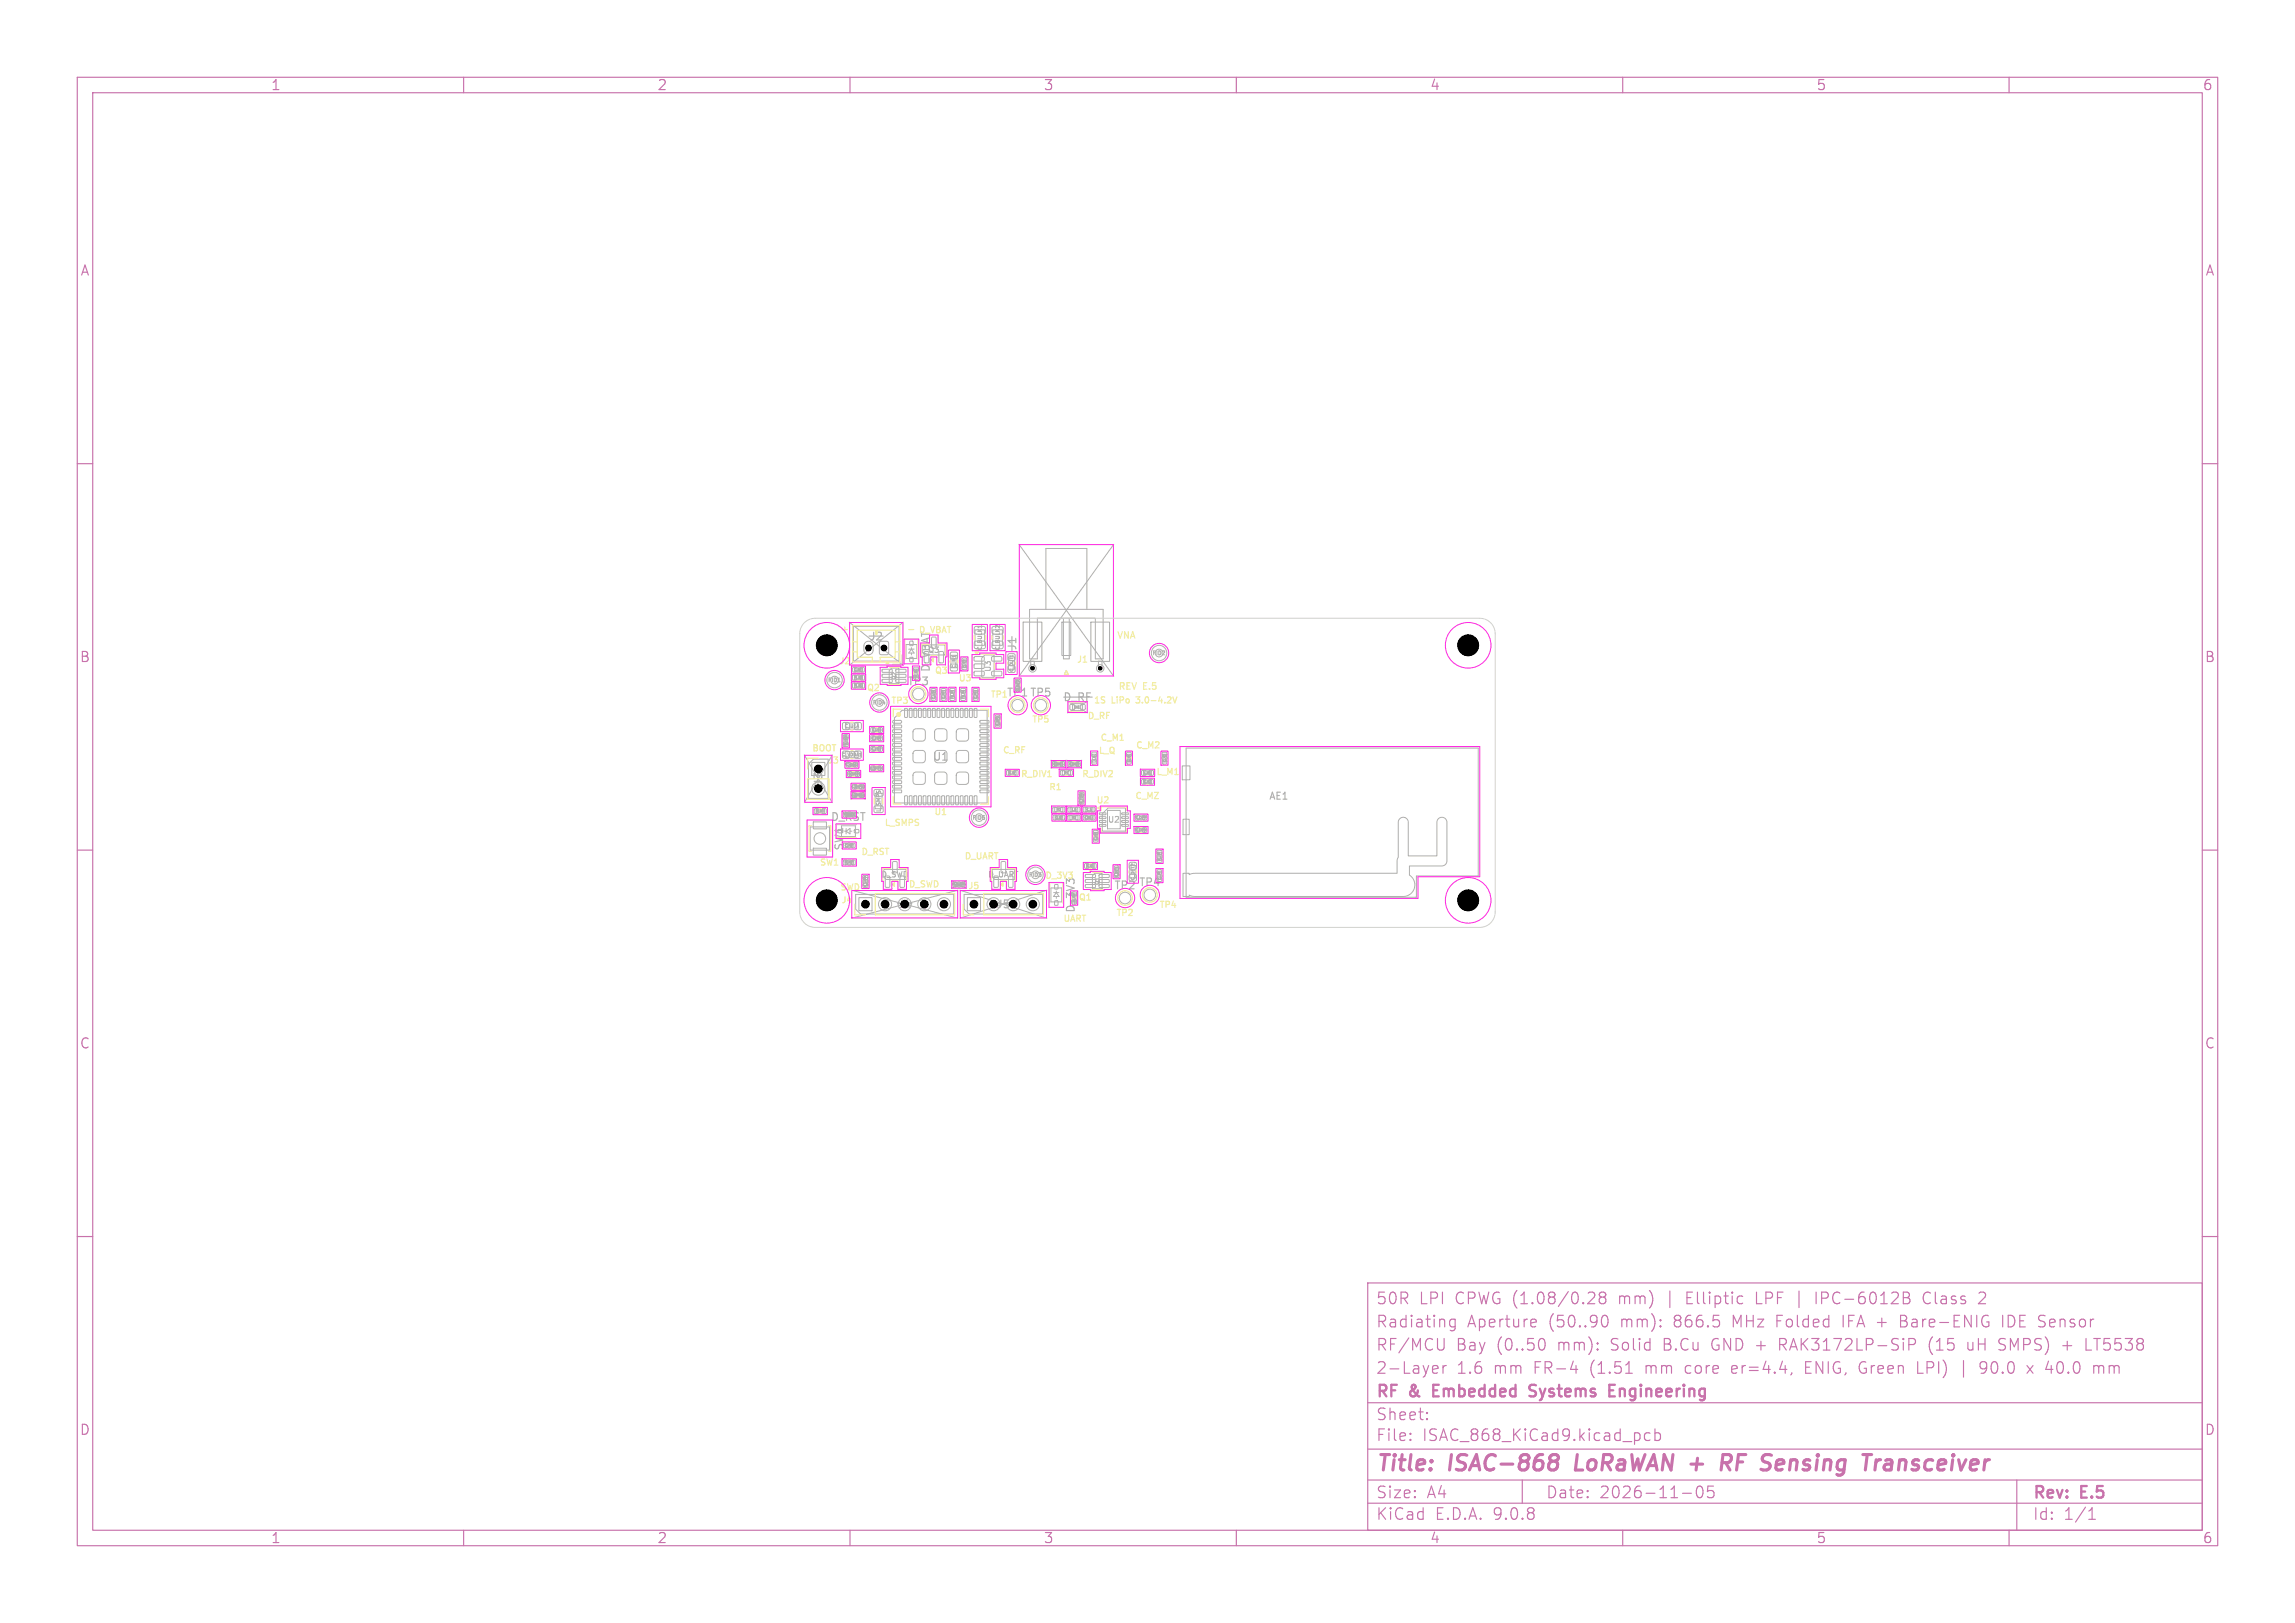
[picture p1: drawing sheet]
<svg xmlns="http://www.w3.org/2000/svg" width="297mm" height="210mm" viewBox="0 0 297 210" stroke-linecap="round" stroke-linejoin="round" font-family="sans-serif">
<defs><g id="words">
<g font-size="2.8" fill="#c872ab">
<text x="178" y="190.9">Title:</text>
<text x="187.7" y="190.9">ISAC-868</text>
<text x="204.7" y="190.9">LoRaWAN +</text>
<text x="225.2" y="190.9">RF</text>
<text x="231.2" y="190.9">Sensing</text>
<text x="245.2" y="190.9">Transceiver</text>
</g>
<g font-size="2.1" fill="#c872ab">
<text x="178" y="172">Radiating</text>
<text x="178" y="169">50R</text>
<text x="183.7" y="169">LPI</text>
<text x="188.4" y="169">CPWG (1.08/0.28</text>
<text x="189.9" y="172">Aperture</text>
<text x="200.4" y="172">(50..90</text>
<text x="209.7" y="169">mm)</text>
<text x="209.9" y="172">mm):</text>
<text x="216" y="169">|</text>
<text x="216.9" y="172">866.5</text>
<text x="218.8" y="169">Elliptic</text>
<text x="224.6" y="172">MHz</text>
<text x="227.9" y="169">LPF</text>
<text x="230.4" y="172">Folded</text>
<text x="235.9" y="169">IPC-6012B</text>
<text x="239.1" y="172">IFA +</text>
<text x="246.9" y="172">Bare-ENIG</text>
<text x="250" y="169">Class</text>
<text x="260.2" y="172">IDE Sensor</text>
<text x="178" y="178">2-Layer</text>
<text x="178" y="175">RF/MCU</text>
<text x="188.4" y="175">Bay</text>
<text x="188.5" y="178">1.6</text>
<text x="193.4" y="178">mm</text>
<text x="193.7" y="175">(0..50</text>
<text x="198.7" y="178">FR-4</text>
<text x="201.7" y="175">mm):</text>
<text x="206" y="178">(1.51</text>
<text x="208.7" y="175">Solid</text>
<text x="213.3" y="178">mm</text>
<text x="215.7" y="175">B.Cu</text>
<text x="218.6" y="178">core</text>
<text x="222" y="175">GND +</text>
<text x="224.8" y="178">er=4.4,</text>
<text x="231.1" y="175">RAK3172LP-SiP</text>
<text x="234.4" y="178">ENIG, Green</text>
<text x="249.2" y="178">LPI)</text>
<text x="250.6" y="175">(15</text>
<text x="255.7" y="175">uH</text>
<text x="257.7" y="178">90.0</text>
<text x="259.9" y="175">SMPS)</text>
<text x="264" y="178">x</text>
<text x="266.5" y="178">40.0</text>
<text x="271.5" y="175">LT5538</text>
<text x="272.8" y="178">mm</text>
<text x="178" y="184">Sheet:</text>
<text x="178" y="181.2">RF</text>
<text x="182.5" y="181.2">&amp;</text>
<text x="186.1" y="181.2">Embedded</text>
<text x="199.2" y="181.2">Systems</text>
<text x="210.1" y="181.2">Engineering</text>
<text x="178" y="186.7">File:</text>
<text x="184.1" y="186.7">ISAC_868_KiCad9.kicad_pcb</text>
<text x="178" y="196.9">KiCad</text>
<text x="178" y="194.1">Size:</text>
<text x="184.7" y="194.1">A4</text>
<text x="185.7" y="196.9">E.D.A.</text>
<text x="193.3" y="196.9">9.0.8</text>
<text x="200" y="194.1">Date:</text>
<text x="207" y="194.1">2026-11-05</text>
<text x="263" y="194.3">Rev:</text>
<text x="263" y="196.9">Id:</text>
<text x="267.1" y="196.9">1/1</text>
<text x="269.4" y="194.3">E.5</text>
</g>
<g font-size="1.8" fill="#c872ab">
<text x="35" y="11.9">1</text>
<text x="85" y="11.9">2</text>
<text x="135" y="11.9">3</text>
<text x="185" y="11.9">4</text>
<text x="235" y="11.9">5</text>
<text x="285" y="11.9">6</text>
<text x="10.3" y="35.9">A</text>
<text x="285.4" y="35.9">A</text>
<text x="10.3" y="85.9">B</text>
<text x="285.3" y="85.9">B</text>
<text x="10.3" y="135.9">C</text>
<text x="285.3" y="135.9">C</text>
<text x="10.3" y="185.9">D</text>
<text x="285.3" y="185.9">D</text>
<text x="35" y="199.9">1</text>
<text x="85" y="199.9">2</text>
<text x="135" y="199.9">3</text>
<text x="185" y="199.9">4</text>
<text x="235" y="199.9">5</text>
<text x="285" y="199.9">6</text>
</g>
<g font-size="1.4" fill="#f2eda1">
<text x="112.4" y="83.1">J2</text>
<text x="137.5" y="90.9">D_RF</text>
</g>
<g font-size="1.4" fill="#afafaf">
<text x="105.9" y="84.2">H1</text>
<text x="117.4" y="88.9">TP3</text>
<text x="131.7" y="84.2" transform="rotate(-90 131.7 84.2)">J1</text>
<text x="130.2" y="90.3">TP1 TP5</text>
<text x="106.6" y="101.8" transform="rotate(-90 106.6 101.8)">J3</text>
<text x="120.6" y="98.6">U1</text>
<text x="109.3" y="110.1" transform="rotate(-90 109.3 110.1)">SW1</text>
<text x="105.9" y="117.2">H3</text>
<text x="128.9" y="117.7">J5</text>
<text x="144.1" y="115.3">TP2</text>
<text x="147.3" y="114.9">TP4</text>
</g>
<g font-size="1.4" fill="#ff26e2">
<text x="120.5" y="87" transform="rotate(-90 120.5 87)">D_VBAT</text>
<text x="107.4" y="106.4">D_RST</text>
<text x="139.3" y="118.2" transform="rotate(-90 139.3 118.2)">D_3V3</text>
</g>
<text font-size="1.4" x="116.1" y="117.7">J4</text>
<text font-size="1.3" fill="#afafaf" x="164.1" y="103.7">AE1</text>
<g font-size="1.2" fill="#f2eda1">
<text x="108.7" y="82.1">+</text>
<text x="144.5" y="82.9">VNA</text>
<text x="144.7" y="89.5">REV</text>
<text x="148" y="89.5">E.5</text>
</g>
<g font-size="1.1" fill="#ff26e2">
<text x="118.8" y="82.1">D_VBAT</text>
<text x="117.5" y="115">D_SWD</text>
</g>
<g font-size="1.1" fill="#f2eda1">
<text x="108.5" y="86.2">J2</text>
<text x="112.1" y="89.6">Q2</text>
<text x="120.9" y="87.4">Q3</text>
<text x="124" y="88.4">U3</text>
<text x="139.3" y="85.9">J1</text>
<text x="115.2" y="91.3">TP3</text>
<text x="128.1" y="90.5">TP1</text>
<text x="133.5" y="93.7">TP5</text>
<text x="140.7" y="93.2">D_RF</text>
<text x="141.5" y="91.2">1S</text>
<text x="143.9" y="91.2">LiPo</text>
<text x="147.4" y="91.2">3.0-4.2V</text>
<text x="105.1" y="97.4">BOOT</text>
<text x="107" y="99">J3</text>
<text x="129.7" y="97.7">C_RF</text>
<text x="132" y="100.8">R_DIV1</text>
<text x="139.9" y="100.8">R_DIV2</text>
<text x="142.1" y="97.7">L_Q</text>
<text x="142.3" y="96.1">C_M1</text>
<text x="146.9" y="97">C_M2</text>
<text x="149.5" y="100.5">L_M1</text>
<text x="114.4" y="107.1">L_SMPS</text>
<text x="120.8" y="105.7">U1</text>
<text x="135.7" y="102.4">R1</text>
<text x="141.8" y="104.2">U2</text>
<text x="146.8" y="103.6">C_MZ</text>
<text x="106" y="112.2">SW1</text>
<text x="111.4" y="110.8">D_RST</text>
<text x="124.7" y="111.4">D_UART</text>
<text x="135.2" y="113.9">D_3V3</text>
<text x="108.7" y="115.4">SWD</text>
<text x="108.8" y="117.1">J4</text>
<text x="125.2" y="115.2">J5</text>
<text x="137.6" y="119.5">UART</text>
<text x="139.5" y="116.7">Q1</text>
<text x="144.4" y="118.7">TP2</text>
<text x="149.9" y="117.7">TP4</text>
</g>
<g font-size="1" fill="#ff26e2">
<text x="120" y="84.6">Q3</text>
<text x="114" y="113.7">D_SWD</text>
<text x="127.8" y="113.7">D_UART</text>
</g>
<g font-size="1" fill="#afafaf">
<text x="128.4" y="87" transform="rotate(-90 128.4 87)">U3</text>
<text x="143.3" y="106.6">U2</text>
</g>
<g font-size=".7" fill="#afafaf">
<text x="107.1" y="88.4">FID1</text>
<text x="116.1" y="88" transform="rotate(-90 116.1 88)">Q2</text>
<text x="127.2" y="84.2" transform="rotate(-90 127.2 84.2)">C_BULK1</text>
<text x="129.5" y="84.2" transform="rotate(-90 129.5 84.2)">C_BULK2</text>
<text x="149.1" y="84.9">FID2</text>
<text x="112.9" y="91.3">FID4</text>
<text x="125.8" y="106.2">FID5</text>
<text x="133.1" y="113.6">FID3</text>
<text x="142.4" y="114.6" transform="rotate(-90 142.4 114.6)">Q1</text>
</g>
<text font-size=".7" fill="#f2eda1" x="114.1" y="105.1" transform="rotate(-90 114.1 105.1)">L_SMPS</text>
<g font-size=".6" fill="#f2eda1">
<text x="123.7" y="86.5" transform="rotate(-90 123.7 86.5)">C_IN1</text>
<text x="131.2" y="87" transform="rotate(-90 131.2 87)">C_OUT1</text>
<text x="109.3" y="94.2">C_U1A</text>
<text x="108.9" y="97.9">C_VDDA1</text>
<text x="146.9" y="113.9" transform="rotate(-90 146.9 113.9)">C_DET2</text>
</g>
<g font-size=".4" fill="#afafaf">
<text x="110.6" y="88.9">R_B1</text>
<text x="110.6" y="87.9">R_B2</text>
<text x="118.7" y="87.6" transform="rotate(-90 118.7 87.6)">R_BG</text>
<text x="129.3" y="94" transform="rotate(-90 129.3 94)">R_BPD</text>
<text x="109.5" y="100.3">FB_SMPS</text>
<text x="136.3" y="99.1">R_DIV1</text>
<text x="137.7" y="100.2">R1</text>
<text x="138.3" y="99.1">R_DIV2</text>
<text x="105.6" y="105.1">R_BHI</text>
<text x="109.1" y="105.6">R_BOOT</text>
<text x="136.7" y="105">R2</text>
<text x="138.7" y="106">R3</text>
<text x="140.2" y="104" transform="rotate(-90 140.2 104)">R_TERM</text>
<text x="109.3" y="111.8">R_RST</text>
<text x="150.2" y="111.4" transform="rotate(-90 150.2 111.4)">R_LPF</text>
<text x="112.2" y="114.8" transform="rotate(-90 112.2 114.8)">R_VAPP</text>
<text x="123.2" y="114.6">R_VUART</text>
<text x="139.2" y="116.7" transform="rotate(-90 139.2 116.7)">R_PD</text>
</g>
<g font-size=".3" fill="#afafaf">
<text x="110.5" y="86.8">C_BAT</text>
<text x="125" y="86.5" transform="rotate(-90 125 86.5)">C_IN2</text>
<text x="131.9" y="89.4" transform="rotate(-90 131.9 89.4)">C_OUT2</text>
<text x="112.8" y="95.7">C_VBAT</text>
<text x="112.8" y="94.6">C_U1B</text>
<text x="121" y="90.5" transform="rotate(-90 121 90.5)">C_U1C</text>
<text x="122.3" y="90.4" transform="rotate(-90 122.3 90.4)">C_RFV</text>
<text x="123.4" y="90.4" transform="rotate(-90 123.4 90.4)">FB_RF</text>
<text x="124.8" y="90.4" transform="rotate(-90 124.8 90.4)">FB_PA</text>
<text x="126.4" y="90.4" transform="rotate(-90 126.4 90.4)">C_PAV</text>
<text x="109.4" y="99.1">C_VDDA2</text>
<text x="109.6" y="96.7" transform="rotate(-90 109.6 96.7)">FB_VDDA</text>
<text x="110.2" y="102">C_SMPS2</text>
<text x="112.6" y="99.6">C_SMPS1</text>
<text x="112.7" y="97.1">C_VREF</text>
<text x="130.5" y="100.2">C_RF</text>
<text x="141.8" y="98.5" transform="rotate(-90 141.8 98.5)">L_Q</text>
<text x="146.3" y="98.6" transform="rotate(-90 146.3 98.6)">C_M1</text>
<text x="148" y="101.3">C_MZ</text>
<text x="148" y="100.2">L_M1</text>
<text x="150.9" y="98.6" transform="rotate(-90 150.9 98.6)">C_M2</text>
<text x="110.2" y="103.1">C_SMPS3</text>
<text x="136.5" y="106">C_S2</text>
<text x="138.6" y="104.9">L_S</text>
<text x="140.3" y="106">C_BLK</text>
<text x="140.6" y="104.9">C_S</text>
<text x="146.9" y="107.6">C_CAPM</text>
<text x="146.9" y="106">C_CAPP</text>
<text x="109.3" y="109.6">C_RST</text>
<text x="140.6" y="112.2">C_Q1</text>
<text x="142" y="108.8" transform="rotate(-90 142 108.8)">C_INN</text>
<text x="144.7" y="113.5" transform="rotate(-90 144.7 113.5)">C_DET1</text>
<text x="150.2" y="113.9" transform="rotate(-90 150.2 113.9)">C_LPF</text>
</g>
</g></defs>
<g fill="none" stroke="#c872ab" stroke-width=".15">
<path d="M10 10h277v190h-277zM12 12h273v186h-273zM60 10v2M110 10v2M160 10v2M210 10v2M260 10v2M10 60h2M285 60h2M10 110h2M285 110h2M10 160h2"/>
<path d="M177 166h108v32h-108zM185.6 176.7l.4 .1 .1 .3-.7 .1M186 177.6l-.4 .1M186.7 176.7v1M186.9 173.2v1.2l-.3 .3M187.2 176.7a.38 .38 0 0 0-.5 .3M188.3 170.7v1.2a.41 .41 0 0 1-.6 .2M188.3 170.8l-.4-.1-.3 .3v.4l.1 .2 .2 .1 .4-.1M198.3 170.7l.4 .1 .1 .3-.7 .1M198.7 171.6l-.4 .1M199.6 173.2a.94 .94 0 0 1 0 1.5M203.2 177.2h1"/>
<path d="M205.7 167.2h.4a.41 .41 0 0 1 .2 .6l-.8 .9h.9M207.2 167.8h-.1a.31 .31 0 0 1-.1-.4 .31 .31 0 0 1 .2-.2l.5 .1a.31 .31 0 0 1 .1 .3 .31 .31 0 0 1-.3 .2M207.2 167.8l-.2 .3v.5l.2 .1 .5-.1 .1-.2-.1-.4-.2-.2M207.2 167.8h.3M207.5 170.3a.36 .36 0 0 1 .5 .2 .77 .77 0 0 1-.4 1.2l-.1-.1M210.4 177.7h.8M224.2 176.8l-.1 .1 .1 .7M224.8 177.1l-.7 .1M225.4 167.7l.1 .1M225.5 168.6l-.1 .1M227.3 167.2v1.5h.7M230.3 174h.6"/>
<path d="M230.9 173.2h-.6v1.5M231.9 177.6l-.1 .2M232.8 167.1v2.1M233.7 176.9h.5M234.4 176.2h-.7v1.5h.7M235 167.2v1.5M238.5 170.2v1.5M246 170.9h.5M246.3 167.2h.5a.36 .36 0 0 1 .3 .4 .36 .36 0 0 1-.3 .3M246.3 167.9h.5M246.5 170.2h-.5v1.5h.5M246.8 167.9a.4 .4 0 0 1 .4 .4 .4 .4 0 0 1-.3 .4h-.6"/>
<path d="M247 173.2h.6a.41 .41 0 0 1 .3 .4 .41 .41 0 0 1-.3 .4h-.6M248.2 176.2v1.5h.7M249.4 167.2a.81 .81 0 0 0-.5 .7 .81 .81 0 0 0 .5 .8M250 173.1a1.76 1.76 0 0 0 0 2.1M254.1 176.1v2.1M254.7 173.7v.9l.2 .1 .3-.1M256.1 167.3l.2-.1h.4a.41 .41 0 0 1 .2 .6l-.9 .9h1M257 176.3l-.2-.1h-.3l-.3 .3v.3l.2 .3h.4l.2-.1M257 177.3a.53 .53 0 0 1-.6 .4M259 173.2h.3M259 173.9l.4 .2M259.2 170.2v1.5"/>
<path d="M259.4 174.6l-.5 .1M262.3 176.7l.8 1M263.1 176.7l-.8 1M265.1 176.1l-.4 1.1M267 174.1h1.1M267.5 173.6v1.1M270 173.2v1.5h.7M271.2 176.7l.3 .1 .1 .1M271.6 176.9v.8M272.2 176.8l-.4-.1-.2 .2M285 160h2M60 198v2"/>
<path d="M110 198v2M160 198v2M177 194.5h108M177 191.5h108M177 187.5h108M177 181.5h108M182.5 186.3h.1l-.1 .1M182.5 186.3v.1M182.5 185.5v.1M182.5 185.5h.1l-.1 .1M184.7 183.6v.1M184.7 183.6h-.1l.1 .1"/>
<path d="M184.7 182.8v.1M184.7 182.8h-.1l.1 .1M197 191.5v3M210 198v2M213.5 185.5l-.4-.1-.3 .3v.4l.2 .2 .1 .1 .4-.1M214.2 185.5l.4-.1 .3 .3v.4l-.2 .2-.1 .1-.4-.1M214.2 184.9v1.5M217.7 193.2h1.2M219.7 192.4a.36 .36 0 0 1 .6 .2 .77 .77 0 0 1-.4 1.2 1 1 0 0 1-.2-1.4zM221.7 192.3h-.7v.7l.2-.1h.5l.1 .3-.1 .5-.2 .1h-.3l-.2-.1M260 198v2M261 191.5v6.5"/>
<path d="M270.3 196.6h.9M270.3 195.5l.4-.4v1.5"/>
</g>
<path d="M200.9 189.1h.4M201 188.2h.4a.43 .43 0 0 1 .3 .5 .43 .43 0 0 1-.4 .4M201.3 189.1l.2 .2a.67 .67 0 0 1-.1 .7 .67 .67 0 0 1-.7 .2M204.1 188.2l-.2 2h.9M223 188.2h.7l.2 .1a.58 .58 0 0 1-.3 1h-.8M223.3 189.3l.6 .9M230.2 188.9h.4M230.6 190.1l-.5 .1M230.8 189.4l-.9 .1M243.2 188.9h.2M244.6 188.9l-.6 .1M244.6 189.4h-.4a.4 .4 0 0 0-.4 .4 .4 .4 0 0 0 .3 .4h.4l.2-.1" fill="none" stroke="#c872ab" stroke-width=".4"/>
<path d="M185.5 179.9h.5M186.2 179.2h-.7v1.5h.7M198.8 179.3l-.6-.1a.36 .36 0 0 0-.3 .3 .36 .36 0 0 0 .3 .4l.4 .1M208.3 179.9h.5M208.3 179.2h.7M197.9 180.6l.2 .1 .5-.1M208.3 180.7h.7" fill="none" stroke="#c872ab" stroke-width=".3"/>
<path d="M131 82.4v1.8M137.7 90.2h3.6M189.2 83v1M189.2 83.4h.6M189.8 83v1M190.2 83.1l.4-.1 .2 .1v.1l-.6 .8h.6M116.1 116.9h1.9M189.2 116v1M189.2 116.4h.6M189.8 116v1M190.5 115.9l-.3 .7h.7M190.7 116.3v.7" fill="none" stroke="#afafaf" stroke-width=".15"/>
<g fill="none" stroke="#afafaf" stroke-width=".13">
<path d="M131.9 70.4l12.2 17.1M133.2 78.9h9.6v6.4h-1.1v-5.3h-7.4v5.3h-1.1zM135.3 78.9v-7.9h5.3v7.9M144.1 70.4l-12.2 17.1M104.1 97.7l3.6 6.2M104.6 98.9l.7-.7h1.9v5.1h-2.6zM105.1 98.7h1.6v1.7h-1.6zM107.7 97.7l-3.6 6.2M108.4 88.2h.3M109.1 97.2h.2h.6v.2v.7h-.2h-.6l-.1-.2zM109.1 93.5h.2h.6v.2v.7h-.2h-.6l-.1-.2zM109.2 96.1h.5v.5h-.5z"/>
<path d="M109.2 95.1h.5v.5h-.5zM109.2 95.4h.5v1h-.5zM109.4 97.3h1.6v.8h-1.6zM109.4 93.6h1.6v.8h-1.6zM109.5 98.7h.5v.5h-.5zM109.7 99.9h.5v.5h-.5zM109.7 98.7h1.1v.5h-1.1zM109.9 80.5l7 5.6M109.9 99.9h1.1v.5h-1.1zM110.4 88.4h.4v.6h-.4zM110.4 87.4h.4v.6h-.4zM110.4 86.4h.5v.5h-.5z"/>
<path d="M110.5 81.1h5.8v4.5h-5.8zM110.5 98.7h.5v.5h-.5zM110.6 88.4h1v.6h-1zM110.6 87.4h1v.6h-1zM110.6 86.4h1v.5h-1zM110.6 97.2h.2h.6l.1 .2-.1 .7h-.2h-.6v-.2zM110.6 93.5h.2h.6l.1 .2-.1 .7h-.2h-.6v-.2zM110.7 99.9h.5v.5h-.5zM111.3 86.4h.5v.5h-.5zM111.4 88.4h.4v.6h-.4zM111.4 87.4h.4v.6h-.4zM112 83.2a.6 .6 0 0 1 .6-.2 .6 .6 0 0 1 .4 .6v.5a.6 .6 0 0 1-.6 .6 .6 .6 0 0 1-.6-.6v-.6z"/>
<path d="M112.7 99.1h.5v.6h-.5zM112.7 96.6h.5v.6h-.5zM112.7 95.3h.5v.5h-.5zM112.7 94.2h.5v.5h-.5zM112.9 99.2h1v.5h-1zM112.9 96.7h1v.5h-1zM112.9 95.3h1v.5h-1zM112.9 94.2h1v.5h-1zM113.7 99.1h.5v.6h-.5zM113.7 96.6h.5v.6h-.5zM113.7 95.3h.5v.5h-.5zM113.7 94.2h.5v.5h-.5z"/>
<path d="M113.9 83h.8l.3 .1v1.4l-.2 .2h-.8l-.2-.1v-1.4zM114.2 86.6h1.2l.1 .3-1.3 .1zM114.2 87.3h1.2l.1 .3h-1.3zM114.2 87.9h1.2l.1 .3-1.3 .1zM115.1 86.8l.3-.3h.9v2h-1.2zM115.5 93.8h1.1l.1 .3-1.1 .1zM115.5 94.4h1.1l.1 .3-1.1 .1zM115.5 95h1.1l.1 .3-1.1 .1zM115.5 95.6h1.1l.1 .3-1.1 .1zM115.5 96.2h1.1l.1 .3-1.1 .1zM115.5 96.8h1.1l.1 .3-1.1 .1zM115.5 97.4h1.1l.1 .3-1.1 .1z"/>
<path d="M115.5 98h1.1l.1 .3-1.1 .1zM115.5 98.6h1.1l.1 .3-1.1 .1zM115.5 99.2h1.1l.1 .3-1.1 .1zM115.5 99.8h1.1l.1 .3-1.1 .1zM115.6 93.3l.9-.1 .2 .2-.2 .2h-.8l-.2-.1zM116 87.9h1.2v.3l-1.2 .1zM116 87.3h1.2v.3h-1.2zM116 86.6h1.2v.3l-1.2 .1zM116.7 91.9h11.1v12h-12v-11zM116.8 84.7v1.3h-1.3M116.9 80.5l-7 5.6M117.1 91.7h.3v1.1h-.3z"/>
<path d="M117.2 83.4h1.4v1.8h-1.4zM117.6 84h.7M117.7 91.7h.3v1.1h-.3zM117.8 83h.3v.5h-.3zM117.8 85.1h.3v.5h-.3zM117.9 84l.4 .5h-.7zM117.9 83.8v.2M117.9 84.5v.3M118.2 94.5l.3-.2 1.1 .1 .1 .3v1l-.4 .2-1-.1-.2-.3zM118.2 97.3l.3-.2 1.1 .1 .1 .3v1l-.4 .2-1-.1-.2-.3zM118.3 87.4h.5v.4h-.5zM118.3 86.4h.5v.4h-.5z"/>
<path d="M118.3 86.6h.5v1h-.5zM118.3 91.7h.3v1.1h-.3zM118.9 91.7h.3v1.1h-.3zM119.4 83.5h2.9v1.3h-2.6l-.3-.4zM119.5 91.7h.3v1.1h-.3zM120.1 91.7h.3v1.1h-.3zM120.5 90.1h.6v.5h-.6zM120.5 89.1h.6v.5h-.6zM120.5 89.4h.5v1h-.5zM120.7 91.7h.3v1.1h-.3zM121 94.5l.3-.2 1.1 .1 .1 .3v1l-.4 .2-1-.1-.2-.3zM121 97.3l.3-.2 1.1 .1 .1 .3v1l-.4 .2-1-.1-.2-.3z"/>
<path d="M121.3 91.7h.3v1.1h-.3zM121.5 84.3h.5l.1 .1v1.2l-.1 .2h-.4l-.1-.1zM121.8 90.1h.6v.5h-.6zM121.8 89.1h.6v.5h-.6zM121.8 89.4h.6v1h-.6zM121.9 91.7h.3v1.1h-.3zM122.5 91.7h.3v1.1h-.3zM123 90.1h.5v.5h-.5zM123 89.1h.5v.5h-.5zM123 89.4h.5v1h-.5zM123 86l.2-.1 .7 .1v.2v.6h-.2h-.7v-.2zM123 84.4h.2h.7v.2v.6l-.2 .1-.7-.1v-.1z"/>
<path d="M123.1 84.8h.8v1.6h-.8zM123.1 91.7h.3v1.1h-.3zM123.6 84.8v.3M123.7 91.7h.3v1.1h-.3zM123.8 94.5l.3-.2 1.1 .1 .1 .3v1l-.4 .2-1-.1-.2-.3zM123.8 97.3l.3-.2 1.1 .1 .1 .3v1l-.4 .2-1-.1-.2-.3zM124.3 91.7h.3v1.1h-.3zM124.4 90.1h.5v.5h-.5zM124.4 89.1h.5v.5h-.5zM124.4 89.4h.5v1h-.5zM124.5 86.1h.6v.5h-.6zM124.5 85.2h.6v.5h-.6z"/>
<path d="M124.5 85.4h.6v1h-.6zM124.9 91.7h.3v1.1h-.3zM125.5 91.7h.3v1.1h-.3zM126 90.1h.5v.5h-.5zM126 89.1h.5v.5h-.5zM126 89.4h.5v1h-.5zM126.1 91.7h.3v1.1h-.3zM126.1 85h1.2l.1 .1v.4l-.2 .1-1.1-.1-.1-.1zM126.1 85.9h1.2l.1 .2v.3l-.2 .1h-1.1l-.1-.1zM126.1 86.9h1.2l.1 .1v.4l-.2 .1-1.1-.1-.1-.1zM126.1 83h.2h1.1l.1 .2v.6l-.2 .2-1.1-.1-.1-.2zM126.1 81.1h.2h1.1l.1 .2v.6l-.2 .2-1.1-.1-.1-.2z"/>
<path d="M126.2 81.5h1.2v2h-1.2zM126.8 99.8h1.1l.1 .3-1.1 .1zM126.8 99.2h1.1l.1 .3-1.1 .1zM126.8 98.6h1.1l.1 .3-1.1 .1zM126.8 98h1.1l.1 .3-1.1 .1zM126.8 97.4h1.1l.1 .3-1.1 .1zM126.8 96.8h1.1l.1 .3-1.1 .1zM126.8 96.2h1.1l.1 .3-1.1 .1zM126.8 95.6h1.1l.1 .3-1.1 .1zM126.8 95h1.1l.1 .3-1.1 .1zM126.8 94.4h1.1l.1 .3-1.1 .1zM126.8 93.8h1.1l.1 .3-1.1 .1z"/>
<path d="M126.8 93.2h1.1l.1 .3-1.1 .1zM127 81v.2M127 85.2l.4-.4h1.2v2.9h-1.6zM128.4 86.9h1.2l.1 .1-.1 .4-.1 .1-1.1-.1-.1-.1zM128.4 85h1.2l.1 .1-.1 .4-.1 .1-1.1-.1-.1-.1zM128.4 83h.2h1.1l.1 .2v.6l-.2 .2-1.1-.1-.1-.2zM128.4 81.1h.2h1.1l.1 .2v.6l-.2 .2-1.1-.1-.1-.2zM128.5 81.5h1.2v2h-1.2zM128.8 92.6h.6v.4h-.6zM128.8 93.6h.6v.4h-.6zM128.8 92.8h.6v1h-.6zM130.3 99.7h.5v.6h-.5z"/>
<path d="M130.5 86.2l.1-.1 .7 .1 .1 .2-.1 .6h-.1h-.7l-.1-.2zM130.5 84.6h.1h.7l.1 .2-.1 .6-.1 .1-.7-.1-.1-.1zM130.5 99.8h1v.5h-1zM130.5 85h.8v1.6h-.8zM131.2 99.7h.5v.6h-.5zM131.4 87.9h.6v.5h-.6zM131.4 88.2h.6v1h-.6zM132.4 80.5h2.4v5.1h-2.4zM133.4 85.6h.5v.9h-.5zM136 98.4l2 1M136.2 98.6h.5v.6h-.5zM136.3 98.9h1.3"/>
<path d="M136.5 98.6h1v.6h-1zM137.3 99.7h.4v.6h-.4zM137.3 98.6h.4v.6h-.4zM137.4 80.5h1.2v4.3h-1.2zM137.5 99.7h1v.6h-1zM137.6 80v5.3h.8v-5.3M138 98.4l-2 1M138 86.8l.2 .5h-.4zM138 98.4l2 1M138.2 90.8l2.5 1.4M138.3 99.7h.4v.6h-.4zM138.3 98.6h.4v.6h-.4z"/>
<path d="M138.4 98.9h1.3M138.5 91.2h.5v.6h-.5zM138.5 98.6h1v.6h-1zM138.8 91.1v.9h1.3v-.9M139.3 91.3v.4M139.3 98.6h.5v.6h-.5zM139.5 91.3v.4l-.2-.2M139.9 91.2h.5v.6h-.5zM140 98.4l-2 1M140.7 90.8l-2.5 1.4M141.2 80.5h2.4v5.1h-2.4zM141.3 98.3h.6v.5h-.6z"/>
<path d="M141.3 97.4h.6v.5h-.6zM141.3 97.6h.5v1h-.5zM142.1 85.6h.5v.9h-.5zM145.8 98.3h.6v.5h-.6zM145.8 97.4h.6v.5h-.6zM145.9 97.6h.4v1h-.4zM147.8 99.7h.5v.6h-.5zM148 99.8h1v.5h-1zM148.7 99.7h.5v.6h-.5zM150.4 98.3h.6v.5h-.6zM150.4 97.4h.6v.5h-.6zM150.5 97.6h.4v1h-.4z"/>
<path d="M153 99.1h1v1.8h-1zM153.5 96.8h37.8v16.6h-8v2.7h-29.8zM104.8 107h2.6v3h-2.6zM105.2 106.4h1.8v.9h-1.8zM105.2 109.8h1.8v.9h-1.8zM105.4 104.7h.5v.5h-.5zM105.6 104.7h1.1v.5h-1.1zM106.4 104.7h.5v.5h-.5zM108.9 106.9v1.4h1.8v-1.4M109.2 111.3h.4v.6h-.4zM109.4 111.3h1v.6h-1zM109.4 109.2h1v.5h-1z"/>
<path d="M109.5 107.6l.5-.4v.7zM110 107.6h.2M110.1 102.4l1.9 1M110.1 109.1h.5v.6h-.5zM110.2 111.3h.4v.6h-.4zM110.2 115.2l13.8 3.6M110.2 102.9h1.7M110.3 102.6h.5v.6h-.5zM110.3 101.5h.5v.6h-.5zM110.5 102.7h1.1v.5h-1.1zM110.5 101.6h1.1v.5h-1.1zM110.6 107.4h.5v.3h-.5z"/>
<path d="M110.7 115.7h12.7v2.6h-12l-.7-.7zM111.2 116.2h1.6v1.7h-1.6zM111.3 102.6h.5v.6h-.5zM111.3 101.5h.5v.6h-.5zM111.7 113.3h.6v.5h-.6zM111.7 114.3h.6v.5h-.6zM111.7 113.5h.6v1.1h-.6zM112 102.4l-1.9 1M113.2 102.2h1l.1 .2v.5l-.2 .1h-.9l-.1-.2zM113.2 104.3h1l.1 .2v.5l-.2 .2-.9-.1-.1-.2zM113.2 102.7h.9v2h-.9zM114.4 112.5h2.9v1.3h-2.6l-.3-.3z"/>
<path d="M114.6 113.4h.4h.1l.1 1.3-.1 .1h-.4l-.1-.1zM115.5 100.4h1.1l.1 .3-1.1 .1zM115.5 101h1.1l.1 .3-1.1 .1zM115.5 101.6h1.1l.1 .3-1.1 .1zM115.5 102.2h1.1l.1 .3-1.1 .1zM115.6 111.5h.4l.1 .1v1.2l-.1 .1-.3 .1-.2-.1zM116.5 113.4h.4h.1l.1 1.3-.1 .1h-.4l-.1-.1zM117.1 103h.3v1.1h-.3zM117.7 103h.3v1.1h-.3zM118.2 100.1l.3-.2 1.1 .1 .1 .3v1l-.4 .2-1-.1-.2-.3zM118.3 103h.3v1.1h-.3zM118.9 103h.3v1.1h-.3z"/>
<path d="M119.5 103h.3v1.1h-.3zM120.1 103h.3v1.1h-.3zM120.7 103h.3v1.1h-.3zM121 100.1l.3-.2 1.1 .1 .1 .3v1l-.4 .2-1-.1-.2-.3zM121.3 103h.3v1.1h-.3zM121.9 103h.3v1.1h-.3zM122.5 103h.3v1.1h-.3zM123.1 103h.3v1.1h-.3zM123.1 113.9l2 1.1M123.3 114.5h1.7M123.4 114.2h.4v.5h-.4zM123.6 114.2h1v.5h-1z"/>
<path d="M123.7 103h.3v1.1h-.3zM123.8 100.1l.3-.2 1.1 .1 .1 .3v1l-.4 .2-1-.1-.2-.3zM124 115.2l-13.8 3.6M124.2 115.2l11.3 3.6M124.3 103h.3v1.1h-.3zM124.4 114.2h.4v.5h-.4zM124.8 115.7h10.1v2.6h-9.5l-.6-.7zM124.9 103h.3v1.1h-.3zM125.1 113.9l-2 1.1M125.2 116.2h1.7v1.7h-1.7zM125.5 103h.3v1.1h-.3zM126.1 103h.3v1.1h-.3z"/>
<path d="M126.8 102.2h1.1l.1 .3-1.1 .1zM126.8 101.6h1.1l.1 .3-1.1 .1zM126.8 101h1.1l.1 .3-1.1 .1zM126.8 100.4h1.1l.1 .3-1.1 .1zM128.4 112.5h2.9v1.3h-2.6l-.3-.3zM128.6 113.4h.4h.2v1.3l-.1 .1h-.4l-.1-.1zM129.6 111.5h.4l.1 .1v1.2v.1l-.4 .1-.1-.1zM130.5 113.4h.4h.2v1.3l-.1 .1h-.4l-.1-.1zM135.5 115.2l-11.3 3.6M136 114.9h1.4v1.8h-1.4zM136.3 104.5h.4v.5h-.4zM136.3 105.5h.5v.6h-.5z"/>
<path d="M136.3 115.5h.7M136.5 104.5h1v.5h-1zM136.5 114.5h.4v.5h-.4zM136.5 116.6h.4v.5h-.4zM136.5 105.5h1v.5h-1zM136.7 115.5l.3 .5h-.7zM136.7 115.3v.2M136.7 116v.3M137.3 105.5h.5v.6h-.5zM137.3 104.5h.5v.5h-.5zM138.2 105.5h.5v.6h-.5zM138.2 104.5h.5v.5h-.5z"/>
<path d="M138.5 105.5h1v.6h-1zM138.5 104.5h1v.5h-1zM139.2 104.5h.5v.5h-.5zM139.3 105.5h.4v.6h-.4zM139.7 103.5h.6v.5h-.6zM139.7 102.5h.6v.5h-.6zM139.7 102.7h.5v1.1h-.5zM140.2 105.5h.5v.6h-.5zM140.2 104.5h.5v.5h-.5zM140.4 111.8h.5v.5h-.5zM140.4 105.6h1v.5h-1zM140.4 104.5h1v.5h-1z"/>
<path d="M140.5 113.2h1.2l.1 .3h-1.3zM140.5 113.8h1.2l.1 .3-1.3 .1zM140.5 114.5h1.2l.1 .3h-1.3zM140.6 111.8h1v.5h-1zM141.2 105.5h.5v.6h-.5zM141.2 104.5h.5v.5h-.5zM141.4 111.8h.4v.5h-.4zM141.4 113.3l.3-.3h.9v2h-1.2zM141.5 107.5h.6v.5h-.6zM141.5 108.4h.6v.5h-.6zM141.6 107.7h.4v1h-.4zM142.3 114.5h1.2v.3h-1.2z"/>
<path d="M142.3 113.8h1.2v.3l-1.2 .1zM142.3 113.2h1.2v.3h-1.2zM142.3 105.2h.8v.2h-.8zM142.3 105.7h.8v.2h-.8zM142.3 106.2h.8v.2h-.8zM142.3 106.7h.8v.2h-.8zM142.6 105.3l.8-.7h2.2v3h-3zM143.3 104.9h1.7v2.3h-1.7zM144.2 112.1h.6v.5h-.6zM144.2 113h.6v.5h-.6zM144.3 112.3h.4v1h-.4zM145.2 106.7h.8v.2h-.8z"/>
<path d="M145.2 106.2h.8v.2h-.8zM145.2 105.7h.8v.2h-.8zM145.2 105.2h.8v.2h-.8zM146.2 111.6h.1h.7l.1 .2-.1 .6-.2 .1-.6-.1-.1-.1zM146.2 113.2l.1-.1 .7 .1 .1 .2-.1 .6h-.2h-.6l-.1-.2zM146.2 112h.8v1.6h-.8zM146.9 107.1h.5v.6h-.5zM146.9 105.5h.5v.6h-.5zM147.2 107.2h1v.5h-1zM147.2 105.6h1v.5h-1zM147.8 100.9h.5v.5h-.5zM147.9 107.1h.5v.6h-.5z"/>
<path d="M147.9 105.5h.5v.6h-.5zM148 100.9h1v.5h-1zM148.7 100.9h.5v.5h-.5zM149.8 110.1h.5v.4h-.5zM149.8 111.1h.5v.4h-.5zM149.8 110.3h.5v1h-.5zM149.8 112.6h.5v.5h-.5zM149.8 113.5h.5v.5h-.5zM149.8 112.8h.5v1h-.5zM153.1 106h.8v2h-.8zM153.1 113h.8v.2l.7-.2h26.2v-1.7l.1-.4v-4.5a.65 .65 0 0 1 .7-.6 .65 .65 0 0 1 .6 .6v4.4h3.8v-4.4a.65 .65 0 0 1 .6-.6 .65 .65 0 0 1 .6 .6v5a.65 .65 0 0 1-.6 .7h-4.2v1.1a1.5 1.5 0 0 1 .6 1.7 1.5 1.5 0 0 1-1.4 1.1h-27l-.7-.2v.2h-.8z"/>
<circle cx="107" cy="83.5" r="1.35"/>
<circle cx="108" cy="88" r=".5"/>
<circle cx="108" cy="88" r="1"/>
<circle cx="113.8" cy="90.9" r="1"/>
<circle cx="113.8" cy="90.9" r=".5"/>
<circle cx="118.8" cy="89.8" r=".75"/>
<circle cx="131.7" cy="91.2" r=".75"/>
<circle cx="133.6" cy="86.5" r=".48"/>
<circle cx="134.7" cy="91.2" r=".75"/>
<circle cx="142.4" cy="86.5" r=".48"/>
<circle cx="150" cy="84.5" r="1"/>
<circle cx="150" cy="84.5" r=".5"/>
<circle cx="190" cy="83.5" r="1.35"/>
<circle cx="105.9" cy="102" r=".85"/>
<circle cx="106.1" cy="108.5" r=".75"/>
<circle cx="107" cy="116.5" r="1.35"/>
<circle cx="114.5" cy="117" r=".85"/>
<circle cx="117.1" cy="117" r=".85"/>
<circle cx="119.6" cy="117" r=".85"/>
<circle cx="122.2" cy="117" r=".85"/>
<circle cx="126.7" cy="105.8" r=".5"/>
<circle cx="126.7" cy="105.8" r="1"/>
<circle cx="128.6" cy="117" r=".85"/>
<circle cx="131.1" cy="117" r=".85"/>
<circle cx="133.7" cy="117" r=".85"/>
<circle cx="134" cy="113.2" r="1"/>
<circle cx="134" cy="113.2" r=".5"/>
<circle cx="145.6" cy="116.2" r=".75"/>
<circle cx="148.8" cy="115.8" r=".75"/>
<circle cx="190" cy="116.5" r="1.35"/>
</g>
<g fill="none" stroke="#f2eda1" stroke-width=".15">
<path d="M105.9 98.1h-1.4v1.4M110.1 97.1h.3M110.1 93.4h.3M110.1 98.6h.3M110.1 99.3h.3M110.3 99.8h.3M110.3 80.9h6.2v4.8h-6.2zM110.3 83.1h.6M110.3 84.4h.6M110.9 88.3h.4M110.9 89.1h.4M110.9 87.3h.4"/>
<path d="M110.9 88.1h.4M111 86.3h.2M111 87h.2M112.9 85.7v-.6h-2v-3.5h4.9v3.5h-1.9v.6M113.3 81.6v.5M113.3 99h.3M113.3 99.8h.3M113.3 96.5h.3M113.3 97.3h.3M113.3 95.2h.3M113.3 95.9h.3M113.3 94.1h.3"/>
<path d="M113.3 94.8h.3M113.4 81.6v.5M113.5 81.6v.5M114.7 85.7v.2h.3v-.2M114.7 85.8h.3M115 88.6h1.4M115.1 86.3h1.3M115.8 83.1h.7M115.8 84.4h.7M116.6 91.8h-1v1M116.8 84.7v1.3h-1.3M117.1 85.4v-2.7h1.7v2.7"/>
<path d="M117.6 81.5h.6M118.2 86.9v.4M118.9 86.9v.4M120.4 89.7v.3M121.2 89.7v.3M121.4 83.3h1v1.6M121.7 89.7v.3M122.5 89.7v.3M122.9 85.5v.2M124.4 85.8v.2M125.2 85.8v.2M125.9 89.7v.3"/>
<path d="M126.1 82.2v.6M126.6 89.7v.3M126.9 91.8h1v1M126.9 84.7h1.9M126.9 87.7h1.9M127.5 82.2v.6M128.4 82.2v.6M128.7 93.1v.4M128.8 85.8v.8M129.5 93.1v.4M129.8 82.2v.6M130.4 85.7v.2"/>
<path d="M130.9 99.6h.2M131.3 88.5v.3M132.1 88.5v.3M136.8 98.5h.3M136.8 99.3h.3M137.8 99.6h.4M138 86.8l.2 .5h-.4zM138.2 90.9v1.2h1.9M138.9 98.5h.3M138.9 99.3h.3M140.2 85.7h.4M145.7 98v.2"/>
<path d="M146.5 98v.2M147 90.2h.5M147 90.9h.1M150.3 98v.2M151.1 98v.2M151.8 90.2l.2 .8 .3-.8M104.5 100.8h2.8v2.6h-2.8zM105 106.9h-.3v3.3h.3M106 104.6h.3M106 105.3h.3M107.5 106.9v3.3h-.3M109.7 111.2h.4"/>
<path d="M109.7 112h.4M109.8 109h.2M109.8 109.8h.2M110.3 100.5h.3M110.6 117v1.4h1.4M110.8 106.7h-2.6v1.7h2.6M110.9 102.5h.3M110.9 103.3h.3M110.9 101.4h.3M110.9 102.2h.3M111.6 113.9v.3M112.4 113.9v.3"/>
<path d="M113.1 103.3v.7M113.3 115.6h10.2v2.8h-10.2zM115.2 112.4h-.9v1.5M115.6 103.1v1h1M116.4 112.4h1v1.5M123.9 114.1h.4M123.9 114.8h.4M124.7 117v1.4h1.3M127.3 115.6h7.7v2.8h-7.7zM127.9 103.1v1h-1M129.3 112.4h-1v1.5M130.4 112.4h1v1.5"/>
<path d="M130.9 100.4h.2M135.9 114.2v2.7M136.9 104.4h.3M136.9 105.1h.3M136.9 105.4h.2M136.9 106.2h.2M137.5 114.2v2.7M137.8 100.4h.4M138.8 105.4h.3M138.8 106.2h.3M139.6 103.1v.3M140.3 103.1v.3"/>
<path d="M140.8 105.4h.2M140.8 106.2h.2M140.8 104.4h.2M140.8 105.1h.2M141 112.4h.2M141 111.7h.2M141.3 115.1h1.4M141.4 112.9h1.3M141.4 108.1v.2M142.2 108.1v.2M142.5 104.9v-.5h3.3v.5M142.5 107.2v.5h3.3v-.5"/>
<path d="M144.1 112.7v.2M144.9 112.7v.2M146.1 112.7v.2M147.6 105.4h.2M147.6 106.2h.2M147.6 107h.2M147.6 107.8h.2M148.4 100.8h.2M148.4 101.5h.2M149.7 110.6v.4M149.7 113.2v.2M150.4 113.2v.2"/>
<path d="M150.4 110.6v.4"/>
<circle cx="118.8" cy="89.8" r=".95"/>
<circle cx="131.7" cy="91.2" r=".95"/>
<circle cx="134.7" cy="91.2" r=".95"/>
<circle cx="145.6" cy="116.2" r=".95"/>
<circle cx="148.8" cy="115.8" r=".95"/>
</g>
<g fill="#f2eda1" stroke="#f2eda1" stroke-width=".15">
<path d="M115.4 114.5l.4-.3v.5z"/>
<path d="M129.5 114.5l.3-.3v.5z"/>
<path d="M126.2 84.4h.4l-.2 .3z"/>
<path d="M114.7 86.1h.2l-.1 .2z"/>
<path d="M142 104.6l.3-.2v.3z"/>
<path d="M141 112.7h.2l-.1 .2z"/>
</g>
<circle cx="116.3" cy="92.4" r=".25" fill="#f2eda1" stroke="#f2eda1" stroke-width=".13"/>
<g fill="none" stroke="#ff26e2" stroke-width=".13">
<path d="M131.9 70.5h12.2v17h-12.2zM104.1 97.7h3.6v6.1h-3.6zM108.8 96.9h2.9v1.5h-2.9zM108.8 93.2h2.9v1.5h-2.9zM109 94.9h.9v1.9h-.9zM109.3 98.5h1.9v.9h-1.9zM109.5 99.7h1.9v.9h-1.9zM110 80.6h6.8v5.5h-6.8zM110.2 88.2h1.8v1h-1.8zM110.2 87.2h1.8v1h-1.8zM110.2 86.2h1.8v.9h-1.8zM112.5 98.9h1.9v1h-1.9z"/>
<path d="M112.5 96.4h1.9v1h-1.9zM112.5 95.1h1.9v.9h-1.9zM112.5 94h1.9v.9h-1.9zM113.9 86.4h.9v-.2h1.8v.2h.9v2.2h-.9v.1h-1.8v-.1h-.9zM115.2 91.4h13v13h-13zM117 82.7h1.9v3.2h-1.9zM118.1 86.2h.9v1.8h-.9zM120.3 88.9h1v1.9h-1zM121.4 82.2v1h1.1v1.8h-.1v1h-1.2v-1M121.6 88.9h1v1.9h-1zM122.7 84.1h1.5v3h-1.5zM122.8 88.9h.9v1.9h-.9z"/>
<path d="M124.2 88.9h.9v1.9h-.9zM124.3 85h1v1.8h-1zM125.8 88.9h.9v1.9h-.9zM125.8 84.7h1v-.2h2.1v.2h1v1.1h-1v.8h1v1.1h-1v.2h-2.1v-.2h-1zM125.8 80.8h2v3.4h-2zM128.1 80.8h2v3.4h-2zM128.6 92.4h1v1.8h-1zM130.1 99.5h1.8v1h-1.8zM130.2 84.3h1.4v3h-1.4zM131.2 87.7h1v1.9h-1zM136 98.4h1.9v1h-1.9zM137.1 99.5h1.8v1h-1.8z"/>
<path d="M138.1 98.4h1.8v1h-1.8zM138.2 90.8h2.5v1.4h-2.5zM141.1 97.2h1v1.8h-1zM145.6 97.2h1v1.8h-1zM147.6 99.5h1.8v1h-1.8zM150.2 97.2h1v1.8h-1zM152.7 96.6h38.8v16.9h-8v2.8h-30.8zM104.4 106.1h3.4v4.8h-3.4zM105.2 104.5h1.9v.9h-1.9zM108.2 106.6h3.2v1.9h-3.2zM109 111.1h1.8v1h-1.8zM109 108.9h1.8v1h-1.8z"/>
<path d="M110.1 102.4h1.9v1h-1.9zM110.1 101.3h1.9v1h-1.9zM110.2 115.2h13.7v3.6h-13.7zM111.5 113.1h1v1.9h-1zM112.8 101.9h1.7v3.5h-1.7zM114.1 114.1v-1.8h1.2v-1.1h1.1v1.1h1.1v1.8M114.3 114.1v1h1.1v-1M116.2 114.1v1h1.1M123.2 114h1.8v.9h-1.8zM124.3 115.2h11.1v3.6h-11.1zM128.2 114.1v-1.8h1.1v-1.1h1.1v1.1h1.2v1.8M128.3 114.1v1h1.2v-1"/>
<path d="M130.2 114.1v1h1.1v-1M135.8 114.2h1.8v3.2h-1.8zM136.1 104.3h1.8v.9h-1.8zM136.1 105.3h1.8v1h-1.8zM138 104.3h1.9v.9h-1.9zM138 105.3h1.9v1h-1.9zM139.5 102.3h.9v1.9h-.9zM140 105.3h1.8v1h-1.8zM140 104.3h1.8v.9h-1.8zM140.2 111.6h1.8v.9h-1.8zM140.2 112.9h.9v-.1h1.8v.1h.9v2.2h-.9v.2h-1.8v-.2h-.9zM141.3 107.3h1v1.8h-1z"/>
<path d="M142.4 104.3h3.5v.6h.4v2.3h-.4v.6h-3.5v-.6h-.4v-2.3h.4zM144 111.9h1v1.8h-1zM145.9 111.3h1.4v3h-1.4zM146.7 106.9h1.9v1h-1.9zM146.7 105.3h1.9v1h-1.9zM147.6 100.7h1.8v.9h-1.8zM149.6 109.9h.9v1.8h-.9zM149.6 112.4h.9v1.8h-.9z"/>
<circle cx="107" cy="83.5" r="2.95"/>
<circle cx="108" cy="88" r="1.25"/>
<circle cx="113.8" cy="90.9" r="1.25"/>
<circle cx="118.8" cy="89.8" r="1.25"/>
<circle cx="131.7" cy="91.2" r="1.25"/>
<circle cx="134.7" cy="91.2" r="1.25"/>
<circle cx="150" cy="84.5" r="1.25"/>
<circle cx="190" cy="83.5" r="2.95"/>
<circle cx="107" cy="116.5" r="2.95"/>
<circle cx="126.7" cy="105.8" r="1.25"/>
<circle cx="134" cy="113.2" r="1.25"/>
<circle cx="145.6" cy="116.2" r="1.25"/>
<circle cx="148.8" cy="115.8" r="1.25"/>
<circle cx="190" cy="116.5" r="2.95"/>
</g>
<path d="M104.1 80.6a2 2 0 0 1 1.4-.6h86a2 2 0 0 1 2 2v36a2 2 0 0 1-2 2h-86a2 2 0 0 1-2-2v-36a2 2 0 0 1 .6-1.4z" fill="none" stroke="#d0d2cd" stroke-width=".13"/>
<g fill="#000" stroke="#000" stroke-width=".13">
<circle cx="105.9" cy="99.5" r=".5"/>
<circle cx="107" cy="83.5" r="1.35"/>
<circle cx="112.4" cy="83.8" r=".37"/>
<circle cx="114.4" cy="83.8" r=".37"/>
<circle cx="133.6" cy="86.5" r=".23"/>
<circle cx="142.4" cy="86.5" r=".23"/>
<circle cx="190" cy="83.5" r="1.35"/>
<circle cx="105.9" cy="102" r=".5"/>
<circle cx="107" cy="116.5" r="1.35"/>
<circle cx="112" cy="117" r=".5"/>
<circle cx="114.5" cy="117" r=".5"/>
<circle cx="119.6" cy="117" r=".5"/>
<circle cx="122.2" cy="117" r=".5"/>
<circle cx="126" cy="117" r=".5"/>
<circle cx="128.6" cy="117" r=".5"/>
<circle cx="131.1" cy="117" r=".5"/>
<circle cx="133.7" cy="117" r=".5"/>
<circle cx="190" cy="116.5" r="1.35"/>
</g>
<use href="#words"/>
</svg>
